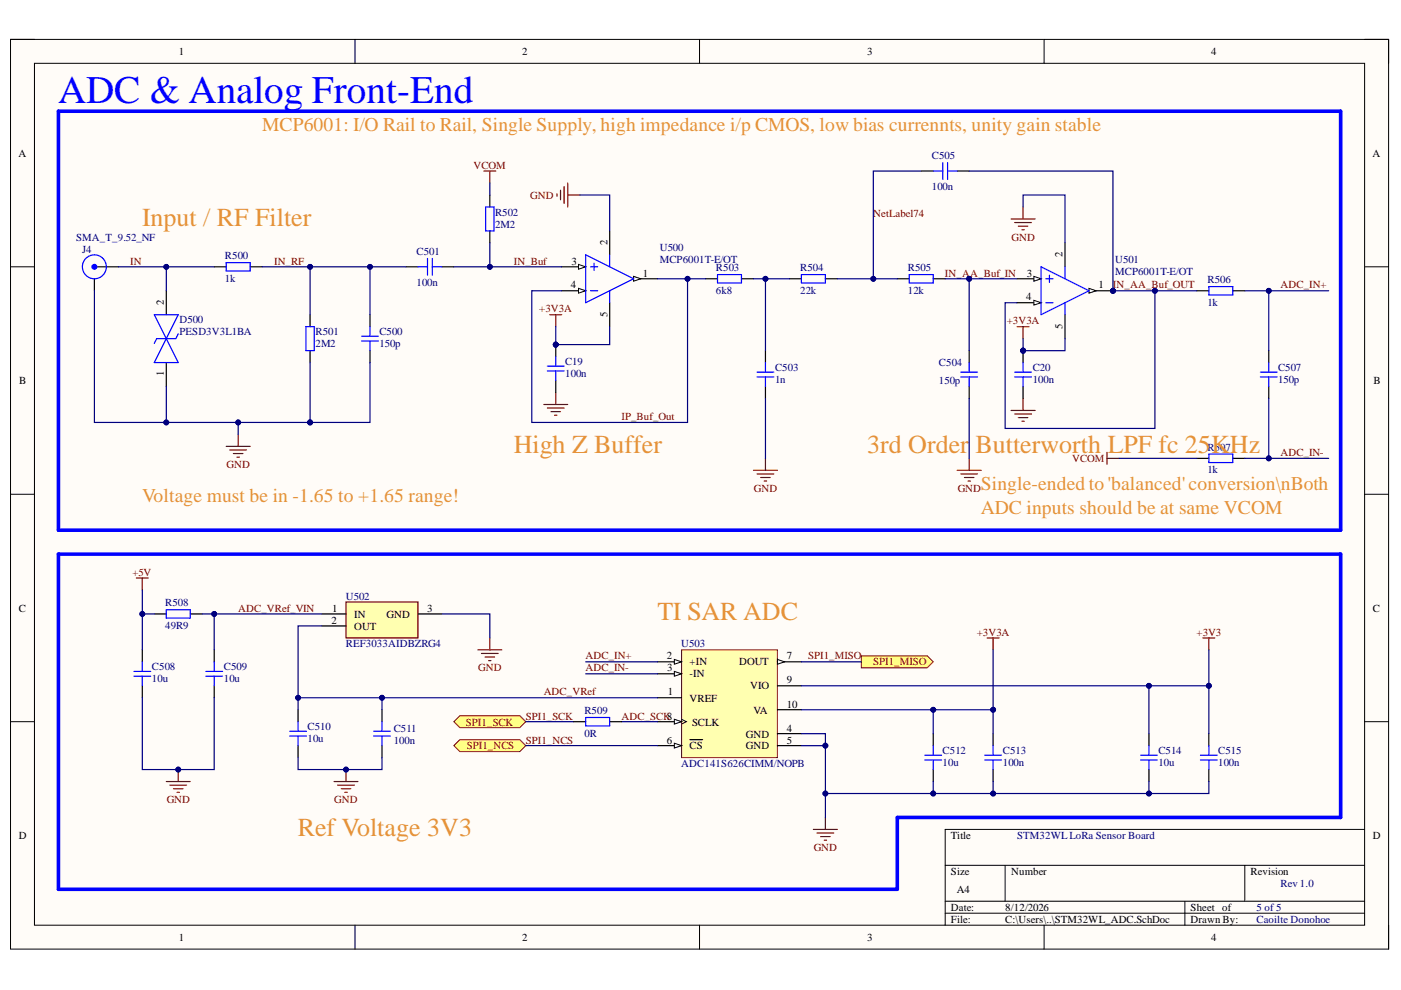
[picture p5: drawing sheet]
<svg xmlns="http://www.w3.org/2000/svg" width="297mm" height="210mm" viewBox="0 0 297 210" stroke-linecap="round" stroke-linejoin="round" font-family="sans-serif">
<defs><g id="words">
<text font-size="8.3" fill="#00f" x="12.3" y="21.8">ADC &amp; Analog Front-End</text>
<g font-size="5.5" fill="#e69138">
<text x="30.1" y="47.8">Input / RF Filter</text>
<text x="108.9" y="96">High Z Buffer</text>
<text x="183.9" y="96">3rd Order</text>
<text x="206.8" y="96">Butterworth</text>
<text x="234.9" y="96">LPF fc 25KHz</text>
<text x="139.4" y="131.5">TI SAR ADC</text>
<text x="63.2" y="177.2">Ref Voltage 3V3</text>
</g>
<g font-size="4.1" fill="#e69138">
<text x="55.6" y="27.8">MCP6001: I/O Rail to Rail, Single Supply, high impedance i/p CMOS, low bias currennts, unity gain stable</text>
<text x="30.1" y="106.4">Voltage must be in -1.65 to +1.65 range!</text>
<text x="208" y="103.9">Single-ended to 'balanced'conversion\nBoth</text>
<text x="208" y="109">ADC inputs should be at same VCOM</text>
</g>
<g font-size="2.3">
<text x="37.9" y="11.7">1</text>
<text x="110.7" y="11.7">2</text>
<text x="183.9" y="11.7">3</text>
<text x="256.8" y="11.7">4</text>
<text x="3.9" y="33.3">A</text>
<text x="291" y="33.3">A</text>
<text x="128.8" y="52" transform="rotate(-90 128.8 52)">2</text>
<text x="121.2" y="56.1">3</text>
<text x="136.3" y="58.6">1</text>
<text x="217.7" y="58.6">3</text>
<text x="225.3" y="54.6" transform="rotate(-90 225.3 54.6)">2</text>
<text x="34.8" y="64.7" transform="rotate(-90 34.8 64.7)">2</text>
<text x="121" y="61.2">4</text>
<text x="217.6" y="63.7">4</text>
<text x="232.9" y="61.2">1</text>
<text x="128.8" y="67.2" transform="rotate(-90 128.8 67.2)">5</text>
<text x="225.3" y="69.8" transform="rotate(-90 225.3 69.8)">5</text>
<text x="4.1" y="81.4">B</text>
<text x="34.8" y="79.8" transform="rotate(-90 34.8 79.8)">1</text>
<text x="291.2" y="81.4">B</text>
<text x="4" y="129.7">C</text>
<text x="70.4" y="129.7">1</text>
<text x="75.1" y="130.9">IN</text>
<text x="81.9" y="130.9">GND</text>
<text x="90.6" y="129.7">3</text>
<text x="291.1" y="129.7">C</text>
<text x="70.3" y="132.2">2</text>
<text x="75.1" y="133.5">OUT</text>
<text x="141.4" y="139.8">2</text>
<text x="141.5" y="142.4">3</text>
<text x="146.2" y="141.1">+IN</text>
<text x="146.2" y="143.6">-IN</text>
<text x="156.7" y="141.1">DOUT</text>
<text x="166.9" y="139.8">7</text>
<text x="141.6" y="147.4">1</text>
<text x="146.2" y="148.8">VREF</text>
<text x="159.1" y="146.2">VIO</text>
<text x="166.9" y="144.9">9</text>
<text x="146.7" y="153.8">SCLK</text>
<text x="159.8" y="151.3">VA</text>
<text x="166.9" y="155.1">4</text>
<text x="166.9" y="150">10</text>
<text x="141.4" y="157.6">6</text>
<text x="146.2" y="158.9">CS</text>
<text x="158.1" y="156.4">GND</text>
<text x="158.1" y="158.9">GND</text>
<text x="166.9" y="157.6">5</text>
<text x="4" y="177.9">D</text>
<text x="201.6" y="177.9">Title</text>
<text x="291.1" y="177.9">D</text>
<text x="201.6" y="185.5">Size</text>
<text x="214.4" y="185.5">Number</text>
<text x="265.1" y="185.5">Revision</text>
<text x="202.9" y="189.3">A4</text>
<text x="201.6" y="193.1">Date:</text>
<text x="201.6" y="195.7">File:</text>
<text x="213.1" y="193.1">8/12/2026</text>
<text x="213.1" y="195.7">C:\Users\..\STM32WL_ADC.SchDoc</text>
<text x="252.4" y="193.1">Sheet of</text>
<text x="252.4" y="195.7">Drawn By:</text>
<text x="37.9" y="199.5">1</text>
<text x="110.7" y="199.5">2</text>
<text x="183.9" y="199.5">3</text>
<text x="256.8" y="199.5">4</text>
</g>
<g font-size="2.3" fill="#800000">
<text x="100.4" y="35.8">VCOM</text>
<text x="112.4" y="42.2">GND</text>
<text x="185.1" y="46">NetLabel74</text>
<text x="214.5" y="51">GND</text>
<text x="27.6" y="56.1">IN</text>
<text x="58.1" y="56.1">IN_RF</text>
<text x="108.9" y="56.1">IN_Buf</text>
<text x="200.3" y="58.6">IN_AA_Buf_IN</text>
<text x="236" y="61.2">IN_AA_Buf_OUT</text>
<text x="271.5" y="61.2">ADC_IN+</text>
<text x="114.3" y="66.2">+3V3A</text>
<text x="213.5" y="68.8">+3V3A</text>
<text x="131.8" y="89.1">IP_Buf_Out</text>
<text x="48" y="99.3">GND</text>
<text x="227.3" y="98">VCOM</text>
<text x="271.5" y="96.7">ADC_IN-</text>
<text x="159.8" y="104.3">GND</text>
<text x="203.1" y="104.3">GND</text>
<text x="28.1" y="122.1">+5V</text>
<text x="50.5" y="129.7">ADC_VRef_VIN</text>
<text x="207.1" y="134.7">+3V3A</text>
<text x="253.7" y="134.7">+3V3</text>
<text x="101.4" y="142.4">GND</text>
<text x="124.1" y="139.8">ADC_IN+</text>
<text x="124.1" y="142.4">ADC_IN-</text>
<text x="171.3" y="139.8">SPI1_MISO</text>
<text x="185.1" y="141.1">SPI1_MISO</text>
<text x="115.3" y="147.4">ADC_VRef</text>
<text x="98.8" y="153.8">SPI1_SCK</text>
<text x="111.5" y="152.6">SPI1_SCK</text>
<text x="131.8" y="152.6">ADC_SCK8</text>
<text x="98.9" y="158.9">SPI1_NCS</text>
<text x="111.5" y="157.6">SPI1_NCS</text>
<text x="35.4" y="170.3">GND</text>
<text x="70.9" y="170.3">GND</text>
<text x="172.5" y="180.5">GND</text>
</g>
<g font-size="2.3" fill="#000080">
<text x="197.6" y="33.8">C505</text>
<text x="197.6" y="40.4">100n</text>
<text x="105" y="45.7">R502</text>
<text x="16.2" y="51">SMA_T_9.52_NF</text>
<text x="17.4" y="53.6">J4</text>
<text x="105" y="48.2">2M2</text>
<text x="139.9" y="53.3">U500</text>
<text x="47.7" y="54.9">R500</text>
<text x="47.7" y="59.8">1k</text>
<text x="88.3" y="54.1">C501</text>
<text x="139.9" y="55.8">MCP6001T-E/OT</text>
<text x="151.8" y="57.4">R503</text>
<text x="169.6" y="57.4">R504</text>
<text x="192.5" y="57.4">R505</text>
<text x="236.5" y="55.8">U501</text>
<text x="236.5" y="58.4">MCP6001T-E/OT</text>
<text x="88.3" y="60.7">100n</text>
<text x="151.8" y="62.3">6k8</text>
<text x="169.6" y="62.3">22k</text>
<text x="192.5" y="62.3">12k</text>
<text x="256" y="60.1">R506</text>
<text x="256" y="64.9">1k</text>
<text x="38.1" y="68.5">D500</text>
<text x="38.1" y="71">PESD3V3L1BA</text>
<text x="66.9" y="71">R501</text>
<text x="80.4" y="71">C500</text>
<text x="66.9" y="73.6">2M2</text>
<text x="80.4" y="73.6">150p</text>
<text x="119.8" y="77.4">C19</text>
<text x="199.1" y="77.6">C504</text>
<text x="119.8" y="79.9">100n</text>
<text x="164.3" y="78.7">C503</text>
<text x="164.3" y="81.2">1n</text>
<text x="199.1" y="81.4">150p</text>
<text x="219" y="78.7">C20</text>
<text x="219" y="81.2">100n</text>
<text x="271" y="78.7">C507</text>
<text x="271" y="81.2">150p</text>
<text x="256" y="95.5">R507</text>
<text x="256" y="100.4">1k</text>
<text x="35" y="128.6">R508</text>
<text x="73.3" y="127.1">U502</text>
<text x="35" y="133.4">49R9</text>
<text x="73.3" y="137.3">REF3033AIDBZRG4</text>
<text x="144.4" y="137.3">U503</text>
<text x="32.2" y="142.1">C508</text>
<text x="47.4" y="142.1">C509</text>
<text x="32.2" y="144.6">10u</text>
<text x="47.4" y="144.6">10u</text>
<text x="65.2" y="154.9">C510</text>
<text x="83.5" y="155.1">C511</text>
<text x="123.9" y="151.4">R509</text>
<text x="65.2" y="157.4">10u</text>
<text x="83.5" y="157.6">100n</text>
<text x="123.9" y="156.2">0R</text>
<text x="199.8" y="159.9">C512</text>
<text x="212.6" y="159.9">C513</text>
<text x="245.6" y="159.9">C514</text>
<text x="258.3" y="159.9">C515</text>
<text x="144.4" y="162.7">ADC141S626CIMM/NOPB</text>
<text x="199.8" y="162.5">10u</text>
<text x="212.6" y="162.5">100n</text>
<text x="245.6" y="162.5">10u</text>
<text x="258.3" y="162.5">100n</text>
<text x="215.7" y="177.9">STM32WLLoRa Sensor Board</text>
<text x="271.5" y="188.1">Rev 1.0</text>
<text x="266.4" y="195.7">Caoilte Donohoe</text>
<text x="266.4" y="193.1">5 of 5</text>
</g>
</g></defs>
<path d="M2.2 8.4h292.2v192.8h-292.2z" fill-rule="evenodd" fill="#fffcf8"/>
<path d="M2.2 8.4h292.2v192.8h-292.2z" fill="none" stroke="#000" stroke-width=".21"/>
<path d="M7.3 13.4h282v182.8h-282z" fill-rule="evenodd" fill="#fffcf8"/>
<g fill="none" stroke="#000" stroke-width=".21">
<path d="M2.2 8.3h5.1M7.3 13.4h282v182.8h-282zM75.3 8.3v5.1M148.3 8.3v5.1M221.4 8.4v5M289.3 8.4h5.1v5M2.2 56.6h5.1M289.3 56.6h5.1M2.2 104.8h5.1M289.3 104.8h5.1M2.2 153h5.1M289.3 153h5.1"/>
<path d="M289.3 175.9h-88.9v20.3M75.3 196.2v5M148.3 196.2v5M200.4 183.5h88.9M200.4 191.1h88.9M200.4 193.6h88.9M213.1 183.5v7.6M221.4 196.2v5M251.2 191.1v5.1M263.9 183.5v7.6M294.4 196.2v5"/>
</g>
<path d="M20 56.6h5.1M20 59.1v2.5M35.3 61.6v5.1M35.3 76.9v5.1" fill="none" stroke="#000" stroke-width=".25"/>
<path d="M32.7 66.7l5.1 10.2h-5.1l5.1-10.2zM37.8 70.8l-.5 1h-4.1l-.5 1" fill="none" stroke="#00f" stroke-width=".25"/>
<circle cx="20" cy="56.6" r=".51" fill="#00f"/>
<g fill="none" stroke="#00f" stroke-width=".25">
<path d="M197.9 36.3h2M199.9 34.5v3.5M200.9 34.5v3.5M200.9 36.3h2M48 55.7h5v1.8h-5zM88.6 56.6h2M90.6 54.8v3.5M91.7 54.8v3.5M91.7 56.6h2M103 43.9h1.7v5.1h-1.7zM152.1 58.2h5.1v1.8h-5.1zM169.9 58.2h5.1v1.8h-5.1z"/>
<path d="M192.8 58.2h5.1v1.8h-5.1zM64.9 69.3h1.7v5h-1.7zM76.7 72.3h3.5M76.7 71.3h3.5M78.4 69.3v2M78.4 72.3v2M160.5 79.9h3.6M160.5 78.9h3.6M162.3 76.9v2M162.3 79.9v2.1M203.7 79.9h3.6M203.7 78.9h3.6"/>
<path d="M205.5 76.9v2M205.5 79.9v2.1"/>
<circle cx="20" cy="56.6" r=".51"/>
<circle cx="20" cy="56.6" r="2.54"/>
</g>
<g fill="none" stroke="#000" stroke-width=".25">
<path d="M195.3 36.3h2.6M202.9 36.3h2.6M45.4 56.6h2.6M53 56.6h2.6M86.1 56.6h2.5M93.7 56.6h2.5M103.9 41.3v2.6M103.9 49v2.5M119.1 56.6h5.1M149.6 59.1h2.5M157.2 59.1h2.5M167.4 59.1h2.5"/>
<path d="M175 59.1h2.5M190.2 59.1h2.6M197.9 59.1h2.5M65.7 66.7v2.6M65.7 74.3v2.6M78.4 66.7v2.6M78.4 74.3v2.6M129.3 64.2v5.1M162.3 74.3v2.6M205.5 74.3v2.6M162.3 82v2.5M205.5 82v2.5"/>
</g>
<path d="M122.7 56.1l1.5 .5-1.5 .5z" fill="#f8fcff"/>
<path d="M122.7 56.1l1.5 .5-1.5 .5z" fill="none" stroke="#000" stroke-width=".21"/>
<path d="M119.1 61.6h5.1" fill="none" stroke="#000" stroke-width=".25"/>
<path d="M122.7 61.1l1.5 .5-1.5 .6z" fill="#f8fcff"/>
<path d="M122.7 61.1l1.5 .5-1.5 .6z" fill="none" stroke="#000" stroke-width=".21"/>
<path d="M129.3 49v5M134.3 59.1h5.1" fill="none" stroke="#000" stroke-width=".25"/>
<path d="M134.3 58.6l1.6 .5-1.6 .5z" fill="#f8fcff"/>
<path d="M134.3 58.6l1.6 .5-1.6 .5z" fill="none" stroke="#000" stroke-width=".21"/>
<path d="M124.2 54l10.1 5.1-10.1 5.1zM125.2 56.6h1.5M126 55.8v1.5M129.3 54v2.6M125.2 61.6h1.5M129.3 61.6v2.6" fill="none" stroke="#00f" stroke-width=".25"/>
<circle cx="236" cy="61.7" r=".51" fill="#000080"/>
<circle cx="236" cy="61.7" r=".51" fill="none" stroke="#000080" stroke-width=".21"/>
<path d="M215.6 59.1h5.1M225.8 66.7v5.1" fill="none" stroke="#000" stroke-width=".25"/>
<path d="M219.2 58.6l1.5 .5-1.5 .5z" fill="#f8fcff"/>
<path d="M219.2 58.6l1.5 .5-1.5 .5z" fill="none" stroke="#000" stroke-width=".21"/>
<path d="M215.6 64.2h5.1" fill="none" stroke="#000" stroke-width=".25"/>
<path d="M219.2 63.7l1.5 .5-1.5 .5z" fill="#f8fcff"/>
<path d="M219.2 63.7l1.5 .5-1.5 .5z" fill="none" stroke="#000" stroke-width=".21"/>
<path d="M225.8 51.5v5.1M230.9 61.7h5.1" fill="none" stroke="#000" stroke-width=".25"/>
<path d="M230.9 61.1l1.5 .6-1.5 .5z" fill="#f8fcff"/>
<path d="M230.9 61.1l1.5 .6-1.5 .5z" fill="none" stroke="#000" stroke-width=".21"/>
<circle cx="236" cy="61.7" r=".51" fill="#000080"/>
<circle cx="236" cy="61.7" r=".51" fill="none" stroke="#000080" stroke-width=".21"/>
<path d="M220.7 56.6l10.2 5.1-10.2 5zM221.7 59.1h1.6M222.5 58.3v1.6M225.8 56.6v2.5M221.7 64.2h1.6M225.8 64.2v2.5M256.3 60.8h5.1v1.7h-5.1zM267.2 78.9h3.6M267.2 79.9h3.6M269 76.9v2M269 79.9v2.1M256.3 96.3h5.1v1.8h-5.1z" fill="none" stroke="#00f" stroke-width=".25"/>
<g fill="none" stroke="#800000" stroke-width=".25">
<path d="M102.6 36.3h2.5M103.9 36.3v2.5M119.6 39.6v3.5M120.4 38.8v5.1M118.1 41.1v.5M118.8 40.3v2.1M120.4 41.3h2.5M214.4 46.4h5.1M215.1 47.2h3.6M215.9 47.9h2M216.7 48.7h.5M216.9 43.9v2.5"/>
<path d="M48 94.6h5M48.7 95.4h3.6M49.5 96.2h2M50.2 96.9h.6M50.5 92.1v2.5M159.7 99.7h5.1M162.3 97.2v2.5M202.9 99.7h5.1M205.5 97.2v2.5M214.4 87h5.1M215.1 87.8h3.6M215.9 88.5h2"/>
<path d="M216.7 89.3h.5M216.9 84.5v2.5M234.7 95.9v2.6M234.7 97.2h2.5M160.5 100.5h3.6M161.3 101.2h2M162 102h.5M203.7 100.5h3.6M204.5 101.2h2M205.2 102h.5"/>
</g>
<path d="M253.8 61.7h2.5M261.4 61.7h2.5M269 74.3v2.6M253.8 97.2h2.5M261.4 97.2h2.5M269 82v2.5" fill="none" stroke="#000" stroke-width=".25"/>
<circle cx="236" cy="61.7" r=".51" fill="#000080"/>
<circle cx="236" cy="61.7" r=".51" fill="none" stroke="#000080" stroke-width=".21"/>
<path d="M73.4 127.6h15.2v7.6h-15.2z" fill-rule="evenodd" fill="#ffffb0"/>
<path d="M73.4 127.6h15.2v7.6h-15.2z" fill="none" stroke="#800000" stroke-width=".25"/>
<path d="M32.7 130.2h2.6M40.3 130.2h2.6M68.3 130.2h5.1M68.3 132.7h5.1M88.6 130.2h5.1M81 150.5v2.5M81 158.1v2.5M210.6 155.6v2.5M210.6 163.2v2.5" fill="none" stroke="#000" stroke-width=".25"/>
<path d="M35.3 129.3h5v1.8h-5zM79.2 156.1h3.6M79.2 155h3.6M81 153v2M81 156.1v2M210.6 158.1v2M208.8 161.1h3.5M208.8 160.1h3.5M210.6 161.1v2.1" fill="none" stroke="#00f" stroke-width=".25"/>
<path d="M144.5 137.8h20.3v22.8h-20.3z" fill-rule="evenodd" fill="#ffffb0"/>
<path d="M144.5 137.8h20.3v22.8h-20.3z" fill="none" stroke="#800000" stroke-width=".21"/>
<path d="M139.4 147.9h5.1M139.4 140.3h5.1" fill="none" stroke="#000" stroke-width=".25"/>
<path d="M143 139.8l1.5 .5-1.5 .5z" fill="#f8fcff"/>
<path d="M143 139.8l1.5 .5-1.5 .5z" fill="none" stroke="#000" stroke-width=".21"/>
<path d="M139.4 142.9h5.1" fill="none" stroke="#000" stroke-width=".25"/>
<path d="M143 142.4l1.5 .5-1.5 .5z" fill="#f8fcff"/>
<path d="M143 142.4l1.5 .5-1.5 .5z" fill="none" stroke="#000" stroke-width=".21"/>
<path d="M139.4 158.1h5.1M164.8 155.6h5.1M164.8 158.1h5.1" fill="none" stroke="#000" stroke-width=".25"/>
<path d="M143 157.6l1.5 .5-1.5 .5z" fill="#f8fcff"/>
<path d="M143 157.6l1.5 .5-1.5 .5z" fill="none" stroke="#000" stroke-width=".21"/>
<path d="M146.3 156.8h2.7M164.8 140.3h5.1" fill="none" stroke="#000" stroke-width=".25"/>
<path d="M164.8 139.8l1.6 .5-1.6 .5z" fill="#f8fcff"/>
<path d="M164.8 139.8l1.6 .5-1.6 .5z" fill="none" stroke="#000" stroke-width=".21"/>
<path d="M139.4 153h5.1" fill="none" stroke="#000" stroke-width=".25"/>
<path d="M143 152.5l1.5 .5-1.5 .5z" fill="#f8fcff"/>
<path d="M143 152.5l1.5 .5-1.5 .5zM144.5 152.5l1 .5-1 .5" fill="none" stroke="#000" stroke-width=".21"/>
<path d="M164.8 145.4h5.1M164.8 150.5h5.1" fill="none" stroke="#000" stroke-width=".25"/>
<path d="M28.9 122.6h2.5M30.2 122.6v2.5M35.3 165.7h5M36 166.5h3.6M36.8 167.2h2M37.5 168h.5M37.8 163.2v2.5" fill="none" stroke="#800000" stroke-width=".25"/>
<circle cx="37.8" cy="163.2" r=".51" fill="#000080"/>
<circle cx="37.8" cy="163.2" r=".51" fill="none" stroke="#000080" stroke-width=".21"/>
<path d="M70.8 165.7h5.1M71.6 166.5h3.5M72.3 167.2h2.1M73.1 168h.5M73.4 163.2v2.5" fill="none" stroke="#800000" stroke-width=".25"/>
<circle cx="73.4" cy="163.2" r=".51" fill="#000080"/>
<circle cx="73.4" cy="163.2" r=".51" fill="none" stroke="#000080" stroke-width=".21"/>
<path d="M101.3 137.8h5.1M102.1 138.5h3.5M102.8 139.3h2.1M103.9 135.2v2.6M103.6 140.1h.5M172.4 175.9h5.1M173.2 176.6h3.6M174 177.4h2M174.7 178.1h.6M175 173.3v2.6" fill="none" stroke="#800000" stroke-width=".25"/>
<path d="M256.3 155.6v2.5M256.3 163.2v2.5" fill="none" stroke="#000" stroke-width=".25"/>
<path d="M256.3 158.1v2M254.5 161.1h3.6M254.5 160.1h3.6M256.3 161.1v2.1" fill="none" stroke="#00f" stroke-width=".25"/>
<path d="M97.5 151.7h12.7l1.3 1.3-1.3 1.3h-12.7l-1.3-1.3z" fill-rule="evenodd" fill="#ffff80"/>
<path d="M97.5 151.7h12.7l1.3 1.3-1.3 1.3h-12.7l-1.3-1.3z" fill="none" stroke="#800000" stroke-width=".21"/>
<path d="M182.6 139.1h14l1.3 1.2-1.3 1.3h-14z" fill-rule="evenodd" fill="#ffff80"/>
<path d="M182.6 139.1h14l1.3 1.2-1.3 1.3h-14z" fill="none" stroke="#800000" stroke-width=".21"/>
<path d="M96.2 158.1l1.3-1.3h12.7l1.3 1.3-1.3 1.3h-12.7z" fill-rule="evenodd" fill="#ffff80"/>
<path d="M96.2 158.1l1.3-1.3h12.7l1.3 1.3-1.3 1.3h-12.7z" fill="none" stroke="#800000" stroke-width=".21"/>
<path d="M116.6 66.7h2.5M117.8 66.7v2.6M115.3 85.8h5.1M116 86.5h3.6M116.8 87.3h2M117.6 88h.5M117.8 83.2v2.6M209.3 135.3h2.5M210.6 135.3v2.5M255 135.3h2.6M256.3 135.3v2.5" fill="none" stroke="#800000" stroke-width=".25"/>
<path d="M12.4 23.6h271.8v88.8h-271.8zM12.4 117.5h271.8v55.8h-94v15.3h-177.8z" fill="none" stroke="#00f" stroke-width=".76"/>
<path d="M30.2 137.8v2.5M45.4 137.8v2.5M30.2 145.4v2.5M45.4 145.4v2.5M63.2 150.5v2.5M63.2 158.1v2.5M197.9 155.6v2.5M243.6 155.6v2.5M197.9 163.2v2.5M243.6 163.2v2.5" fill="none" stroke="#000" stroke-width=".25"/>
<g fill="none" stroke="#00f" stroke-width=".25">
<path d="M28.4 143.4h3.6M28.4 142.4h3.6M30.2 140.3v2.1M30.2 143.4v2M43.6 143.4h3.6M43.6 142.4h3.6M45.4 140.3v2.1M45.4 143.4v2M61.4 156.1h3.6M61.4 155h3.6M63.2 153v2M63.2 156.1v2"/>
<path d="M197.9 158.1v2M243.6 158.1v2M196.1 161.1h3.5M196.1 160.1h3.5M197.9 161.1v2.1M241.8 161.1h3.6M241.8 160.1h3.6M243.6 161.1v2.1"/>
</g>
<circle cx="117.8" cy="73.1" r=".51" fill="#000080"/>
<circle cx="117.8" cy="73.1" r=".51" fill="none" stroke="#000080" stroke-width=".21"/>
<path d="M117.8 73.1v2.5" fill="none" stroke="#000" stroke-width=".25"/>
<circle cx="117.8" cy="73.1" r=".51" fill="#000080"/>
<circle cx="117.8" cy="73.1" r=".51" fill="none" stroke="#000080" stroke-width=".21"/>
<path d="M117.8 80.7v2.5" fill="none" stroke="#000" stroke-width=".25"/>
<path d="M116 77.6h3.6M116 78.7h3.6M117.8 75.6v2M117.8 78.7v2" fill="none" stroke="#00f" stroke-width=".25"/>
<circle cx="216.9" cy="74.3" r=".51" fill="#000080"/>
<circle cx="216.9" cy="74.3" r=".51" fill="none" stroke="#000080" stroke-width=".21"/>
<path d="M216.9 74.3v2.6" fill="none" stroke="#000" stroke-width=".25"/>
<circle cx="216.9" cy="74.3" r=".51" fill="#000080"/>
<circle cx="216.9" cy="74.3" r=".51" fill="none" stroke="#000080" stroke-width=".21"/>
<path d="M216.9 82v2.5" fill="none" stroke="#000" stroke-width=".25"/>
<path d="M215.1 78.9h3.6M215.1 79.9h3.6M216.9 76.9v2M216.9 79.9v2.1" fill="none" stroke="#00f" stroke-width=".25"/>
<path d="M215.6 69.3h2.6M216.9 69.3v2.5" fill="none" stroke="#800000" stroke-width=".25"/>
<path d="M25.1 56.6h10.2v5" fill="none" stroke="#000080" stroke-width=".25"/>
<circle cx="35.3" cy="56.6" r=".51" fill="#000080"/>
<circle cx="35.3" cy="56.6" r=".51" fill="none" stroke="#000080" stroke-width=".21"/>
<path d="M35.3 56.6h10.1" fill="none" stroke="#000080" stroke-width=".25"/>
<circle cx="35.3" cy="56.6" r=".51" fill="#000080"/>
<circle cx="35.3" cy="56.6" r=".51" fill="none" stroke="#000080" stroke-width=".21"/>
<path d="M65.7 56.6v10.1" fill="none" stroke="#000080" stroke-width=".25"/>
<circle cx="65.7" cy="56.6" r=".51" fill="#000080"/>
<circle cx="65.7" cy="56.6" r=".51" fill="none" stroke="#000080" stroke-width=".21"/>
<path d="M78.4 76.9v12.7h-12.7" fill="none" stroke="#000080" stroke-width=".25"/>
<circle cx="65.7" cy="89.6" r=".51" fill="#000080"/>
<circle cx="65.7" cy="89.6" r=".51" fill="none" stroke="#000080" stroke-width=".21"/>
<path d="M78.4 56.6v10.1" fill="none" stroke="#000080" stroke-width=".25"/>
<circle cx="78.4" cy="56.6" r=".51" fill="#000080"/>
<circle cx="78.4" cy="56.6" r=".51" fill="none" stroke="#000080" stroke-width=".21"/>
<path d="M103.9 51.5v5.1" fill="none" stroke="#000080" stroke-width=".25"/>
<circle cx="103.9" cy="56.6" r=".51" fill="#000080"/>
<circle cx="103.9" cy="56.6" r=".51" fill="none" stroke="#000080" stroke-width=".21"/>
<path d="M103.9 38.8v2.5M20 61.6v28h45.7" fill="none" stroke="#000080" stroke-width=".25"/>
<circle cx="35.3" cy="89.6" r=".51" fill="#000080"/>
<circle cx="35.3" cy="89.6" r=".51" fill="none" stroke="#000080" stroke-width=".21"/>
<circle cx="50.5" cy="89.6" r=".51" fill="#000080"/>
<circle cx="50.5" cy="89.6" r=".51" fill="none" stroke="#000080" stroke-width=".21"/>
<circle cx="65.7" cy="89.6" r=".51" fill="#000080"/>
<circle cx="65.7" cy="89.6" r=".51" fill="none" stroke="#000080" stroke-width=".21"/>
<path d="M35.3 82v7.6" fill="none" stroke="#000080" stroke-width=".25"/>
<circle cx="35.3" cy="89.6" r=".51" fill="#000080"/>
<circle cx="35.3" cy="89.6" r=".51" fill="none" stroke="#000080" stroke-width=".21"/>
<path d="M50.5 89.6v2.5" fill="none" stroke="#000080" stroke-width=".25"/>
<circle cx="50.5" cy="89.6" r=".51" fill="#000080"/>
<circle cx="50.5" cy="89.6" r=".51" fill="none" stroke="#000080" stroke-width=".21"/>
<path d="M65.7 76.9v12.7" fill="none" stroke="#000080" stroke-width=".25"/>
<circle cx="65.7" cy="89.6" r=".51" fill="#000080"/>
<circle cx="65.7" cy="89.6" r=".51" fill="none" stroke="#000080" stroke-width=".21"/>
<path d="M159.7 59.1h7.7M162.3 84.5v12.7M205.5 84.5v12.7" fill="none" stroke="#000080" stroke-width=".25"/>
<circle cx="162.3" cy="59.1" r=".51" fill="#000080"/>
<circle cx="162.3" cy="59.1" r=".51" fill="none" stroke="#000080" stroke-width=".21"/>
<path d="M162.3 59.1v15.2" fill="none" stroke="#000080" stroke-width=".25"/>
<circle cx="162.3" cy="59.1" r=".51" fill="#000080"/>
<circle cx="162.3" cy="59.1" r=".51" fill="none" stroke="#000080" stroke-width=".21"/>
<path d="M195.3 36.3h-10.1v22.8" fill="none" stroke="#000080" stroke-width=".25"/>
<circle cx="185.2" cy="59.1" r=".51" fill="#000080"/>
<circle cx="185.2" cy="59.1" r=".51" fill="none" stroke="#000080" stroke-width=".21"/>
<path d="M205.5 59.1v15.2" fill="none" stroke="#000080" stroke-width=".25"/>
<circle cx="205.5" cy="59.1" r=".51" fill="#000080"/>
<circle cx="205.5" cy="59.1" r=".51" fill="none" stroke="#000080" stroke-width=".21"/>
<path d="M269 61.7v12.6M237.2 97.2h16.6" fill="none" stroke="#000080" stroke-width=".25"/>
<circle cx="269" cy="61.7" r=".51" fill="#000080"/>
<circle cx="269" cy="61.7" r=".51" fill="none" stroke="#000080" stroke-width=".21"/>
<path d="M63.2 160.6v2.6h17.8v-2.6" fill="none" stroke="#000080" stroke-width=".25"/>
<circle cx="73.4" cy="163.2" r=".51" fill="#000080"/>
<circle cx="73.4" cy="163.2" r=".51" fill="none" stroke="#000080" stroke-width=".21"/>
<path d="M30.2 147.9v15.3h15.2v-15.3" fill="none" stroke="#000080" stroke-width=".25"/>
<circle cx="37.8" cy="163.2" r=".51" fill="#000080"/>
<circle cx="37.8" cy="163.2" r=".51" fill="none" stroke="#000080" stroke-width=".21"/>
<path d="M93.7 130.2h10.2v5M63.2 147.9v2.6" fill="none" stroke="#000080" stroke-width=".25"/>
<circle cx="63.2" cy="147.9" r=".51" fill="#000080"/>
<circle cx="63.2" cy="147.9" r=".51" fill="none" stroke="#000080" stroke-width=".21"/>
<path d="M81 147.9v2.6" fill="none" stroke="#000080" stroke-width=".25"/>
<circle cx="81" cy="147.9" r=".51" fill="#000080"/>
<circle cx="81" cy="147.9" r=".51" fill="none" stroke="#000080" stroke-width=".21"/>
<path d="M30.2 130.2v7.6M124.2 140.3h15.2M124.2 142.9h15.2" fill="none" stroke="#000080" stroke-width=".25"/>
<circle cx="30.2" cy="130.2" r=".51" fill="#000080"/>
<circle cx="30.2" cy="130.2" r=".51" fill="none" stroke="#000080" stroke-width=".21"/>
<path d="M30.2 125.1v5.1h2.5" fill="none" stroke="#000080" stroke-width=".25"/>
<circle cx="30.2" cy="130.2" r=".51" fill="#000080"/>
<circle cx="30.2" cy="130.2" r=".51" fill="none" stroke="#000080" stroke-width=".21"/>
<path d="M45.4 130.2v7.6" fill="none" stroke="#000080" stroke-width=".25"/>
<circle cx="45.4" cy="130.2" r=".51" fill="#000080"/>
<circle cx="45.4" cy="130.2" r=".51" fill="none" stroke="#000080" stroke-width=".21"/>
<path d="M169.9 155.6h5.1v2.5h-5.1" fill="none" stroke="#000080" stroke-width=".25"/>
<circle cx="175" cy="158.1" r=".51" fill="#000080"/>
<circle cx="175" cy="158.1" r=".51" fill="none" stroke="#000080" stroke-width=".21"/>
<path d="M243.6 165.7v2.5" fill="none" stroke="#000080" stroke-width=".25"/>
<circle cx="243.6" cy="168.2" r=".51" fill="#000080"/>
<circle cx="243.6" cy="168.2" r=".51" fill="none" stroke="#000080" stroke-width=".21"/>
<path d="M210.6 165.7v2.5" fill="none" stroke="#000080" stroke-width=".25"/>
<circle cx="210.6" cy="168.2" r=".51" fill="#000080"/>
<circle cx="210.6" cy="168.2" r=".51" fill="none" stroke="#000080" stroke-width=".21"/>
<path d="M197.9 165.7v2.5" fill="none" stroke="#000080" stroke-width=".25"/>
<circle cx="197.9" cy="168.2" r=".51" fill="#000080"/>
<circle cx="197.9" cy="168.2" r=".51" fill="none" stroke="#000080" stroke-width=".21"/>
<path d="M169.9 150.5h40.7v5.1" fill="none" stroke="#000080" stroke-width=".25"/>
<circle cx="197.9" cy="150.5" r=".51" fill="#000080"/>
<circle cx="197.9" cy="150.5" r=".51" fill="none" stroke="#000080" stroke-width=".21"/>
<circle cx="210.6" cy="150.5" r=".51" fill="#000080"/>
<circle cx="210.6" cy="150.5" r=".51" fill="none" stroke="#000080" stroke-width=".21"/>
<path d="M197.9 150.5v5.1" fill="none" stroke="#000080" stroke-width=".25"/>
<circle cx="197.9" cy="150.5" r=".51" fill="#000080"/>
<circle cx="197.9" cy="150.5" r=".51" fill="none" stroke="#000080" stroke-width=".21"/>
<path d="M169.9 145.4h86.4v10.2" fill="none" stroke="#000080" stroke-width=".25"/>
<circle cx="243.6" cy="145.4" r=".51" fill="#000080"/>
<circle cx="243.6" cy="145.4" r=".51" fill="none" stroke="#000080" stroke-width=".21"/>
<circle cx="256.3" cy="145.4" r=".51" fill="#000080"/>
<circle cx="256.3" cy="145.4" r=".51" fill="none" stroke="#000080" stroke-width=".21"/>
<path d="M243.6 145.4v10.2" fill="none" stroke="#000080" stroke-width=".25"/>
<circle cx="243.6" cy="145.4" r=".51" fill="#000080"/>
<circle cx="243.6" cy="145.4" r=".51" fill="none" stroke="#000080" stroke-width=".21"/>
<path d="M210.6 137.8v12.7M111.5 153h10.1M111.5 158.1h27.9M169.9 140.3h12.7" fill="none" stroke="#000080" stroke-width=".25"/>
<circle cx="210.6" cy="150.5" r=".51" fill="#000080"/>
<circle cx="210.6" cy="150.5" r=".51" fill="none" stroke="#000080" stroke-width=".21"/>
<path d="M256.3 137.8v7.6" fill="none" stroke="#000080" stroke-width=".25"/>
<circle cx="256.3" cy="145.4" r=".51" fill="#000080"/>
<circle cx="256.3" cy="145.4" r=".51" fill="none" stroke="#000080" stroke-width=".21"/>
<path d="M256.3 165.7v2.5h-81.3" fill="none" stroke="#000080" stroke-width=".25"/>
<circle cx="175" cy="168.2" r=".51" fill="#000080"/>
<circle cx="175" cy="168.2" r=".51" fill="none" stroke="#000080" stroke-width=".21"/>
<circle cx="197.9" cy="168.2" r=".51" fill="#000080"/>
<circle cx="197.9" cy="168.2" r=".51" fill="none" stroke="#000080" stroke-width=".21"/>
<circle cx="210.6" cy="168.2" r=".51" fill="#000080"/>
<circle cx="210.6" cy="168.2" r=".51" fill="none" stroke="#000080" stroke-width=".21"/>
<circle cx="243.6" cy="168.2" r=".51" fill="#000080"/>
<circle cx="243.6" cy="168.2" r=".51" fill="none" stroke="#000080" stroke-width=".21"/>
<path d="M175 158.1v15.2" fill="none" stroke="#000080" stroke-width=".25"/>
<circle cx="175" cy="168.2" r=".51" fill="#000080"/>
<circle cx="175" cy="168.2" r=".51" fill="none" stroke="#000080" stroke-width=".21"/>
<circle cx="175" cy="158.1" r=".51" fill="#000080"/>
<circle cx="175" cy="158.1" r=".51" fill="none" stroke="#000080" stroke-width=".21"/>
<path d="M263.9 61.7h17.8" fill="none" stroke="#000080" stroke-width=".25"/>
<circle cx="269" cy="61.7" r=".51" fill="#000080"/>
<circle cx="269" cy="61.7" r=".51" fill="none" stroke="#000080" stroke-width=".21"/>
<path d="M263.9 97.2h5.1M131.8 153h7.6" fill="none" stroke="#000080" stroke-width=".25"/>
<circle cx="269" cy="97.2" r=".51" fill="#000080"/>
<circle cx="269" cy="97.2" r=".51" fill="none" stroke="#000080" stroke-width=".21"/>
<path d="M269 84.5v12.7h12.7" fill="none" stroke="#000080" stroke-width=".25"/>
<circle cx="269" cy="97.2" r=".51" fill="#000080"/>
<circle cx="269" cy="97.2" r=".51" fill="none" stroke="#000080" stroke-width=".21"/>
<path d="M55.6 56.6h30.5" fill="none" stroke="#000080" stroke-width=".25"/>
<circle cx="65.7" cy="56.6" r=".51" fill="#000080"/>
<circle cx="65.7" cy="56.6" r=".51" fill="none" stroke="#000080" stroke-width=".21"/>
<circle cx="78.4" cy="56.6" r=".51" fill="#000080"/>
<circle cx="78.4" cy="56.6" r=".51" fill="none" stroke="#000080" stroke-width=".21"/>
<path d="M96.2 56.6h22.9" fill="none" stroke="#000080" stroke-width=".25"/>
<circle cx="103.9" cy="56.6" r=".51" fill="#000080"/>
<circle cx="103.9" cy="56.6" r=".51" fill="none" stroke="#000080" stroke-width=".21"/>
<path d="M122.9 41.3h6.4v7.7M145.8 59.1v30.5h-33.1v-28h6.4" fill="none" stroke="#000080" stroke-width=".25"/>
<circle cx="145.8" cy="59.1" r=".51" fill="#000080"/>
<circle cx="145.8" cy="59.1" r=".51" fill="none" stroke="#000080" stroke-width=".21"/>
<path d="M139.4 59.1h10.2" fill="none" stroke="#000080" stroke-width=".25"/>
<circle cx="145.8" cy="59.1" r=".51" fill="#000080"/>
<circle cx="145.8" cy="59.1" r=".51" fill="none" stroke="#000080" stroke-width=".21"/>
<path d="M129.3 69.3v3.8h-11.5" fill="none" stroke="#000080" stroke-width=".25"/>
<circle cx="117.8" cy="73.1" r=".51" fill="#000080"/>
<circle cx="117.8" cy="73.1" r=".51" fill="none" stroke="#000080" stroke-width=".21"/>
<path d="M117.8 69.3v3.8" fill="none" stroke="#000080" stroke-width=".25"/>
<circle cx="117.8" cy="73.1" r=".51" fill="#000080"/>
<circle cx="117.8" cy="73.1" r=".51" fill="none" stroke="#000080" stroke-width=".21"/>
<path d="M216.9 71.8v2.5" fill="none" stroke="#000080" stroke-width=".25"/>
<circle cx="216.9" cy="74.3" r=".51" fill="#000080"/>
<circle cx="216.9" cy="74.3" r=".51" fill="none" stroke="#000080" stroke-width=".21"/>
<path d="M205.5 36.3h30.5v25.4h17.8M216.9 43.9v-2.6h8.9v10.2" fill="none" stroke="#000080" stroke-width=".25"/>
<circle cx="236" cy="61.7" r=".51" fill="#000080"/>
<circle cx="236" cy="61.7" r=".51" fill="none" stroke="#000080" stroke-width=".21"/>
<circle cx="244.9" cy="61.7" r=".51" fill="#000080"/>
<circle cx="244.9" cy="61.7" r=".51" fill="none" stroke="#000080" stroke-width=".21"/>
<path d="M244.9 61.7v29.1h-31.8v-26.6h2.5" fill="none" stroke="#000080" stroke-width=".25"/>
<circle cx="244.9" cy="61.7" r=".51" fill="#000080"/>
<circle cx="244.9" cy="61.7" r=".51" fill="none" stroke="#000080" stroke-width=".21"/>
<path d="M225.8 71.8v2.5h-8.9" fill="none" stroke="#000080" stroke-width=".25"/>
<circle cx="216.9" cy="74.3" r=".51" fill="#000080"/>
<circle cx="216.9" cy="74.3" r=".51" fill="none" stroke="#000080" stroke-width=".21"/>
<path d="M177.5 59.1h12.7" fill="none" stroke="#000080" stroke-width=".25"/>
<circle cx="185.2" cy="59.1" r=".51" fill="#000080"/>
<circle cx="185.2" cy="59.1" r=".51" fill="none" stroke="#000080" stroke-width=".21"/>
<path d="M200.4 59.1h15.2" fill="none" stroke="#000080" stroke-width=".25"/>
<circle cx="205.5" cy="59.1" r=".51" fill="#000080"/>
<circle cx="205.5" cy="59.1" r=".51" fill="none" stroke="#000080" stroke-width=".21"/>
<path d="M121.6 153h2.6M129.3 153h2.5" fill="none" stroke="#000" stroke-width=".25"/>
<path d="M124.2 152.1h5.1v1.8h-5.1z" fill="none" stroke="#00f" stroke-width=".25"/>
<path d="M42.9 130.2h25.4" fill="none" stroke="#000080" stroke-width=".25"/>
<circle cx="45.4" cy="130.2" r=".51" fill="#000080"/>
<circle cx="45.4" cy="130.2" r=".51" fill="none" stroke="#000080" stroke-width=".21"/>
<path d="M68.3 132.7h-5.1v15.2h76.2" fill="none" stroke="#000080" stroke-width=".25"/>
<circle cx="63.2" cy="147.9" r=".51" fill="#000080"/>
<circle cx="63.2" cy="147.9" r=".51" fill="none" stroke="#000080" stroke-width=".21"/>
<circle cx="81" cy="147.9" r=".51" fill="#000080"/>
<circle cx="81" cy="147.9" r=".51" fill="none" stroke="#000080" stroke-width=".21"/>
<use href="#words"/>
</svg>
